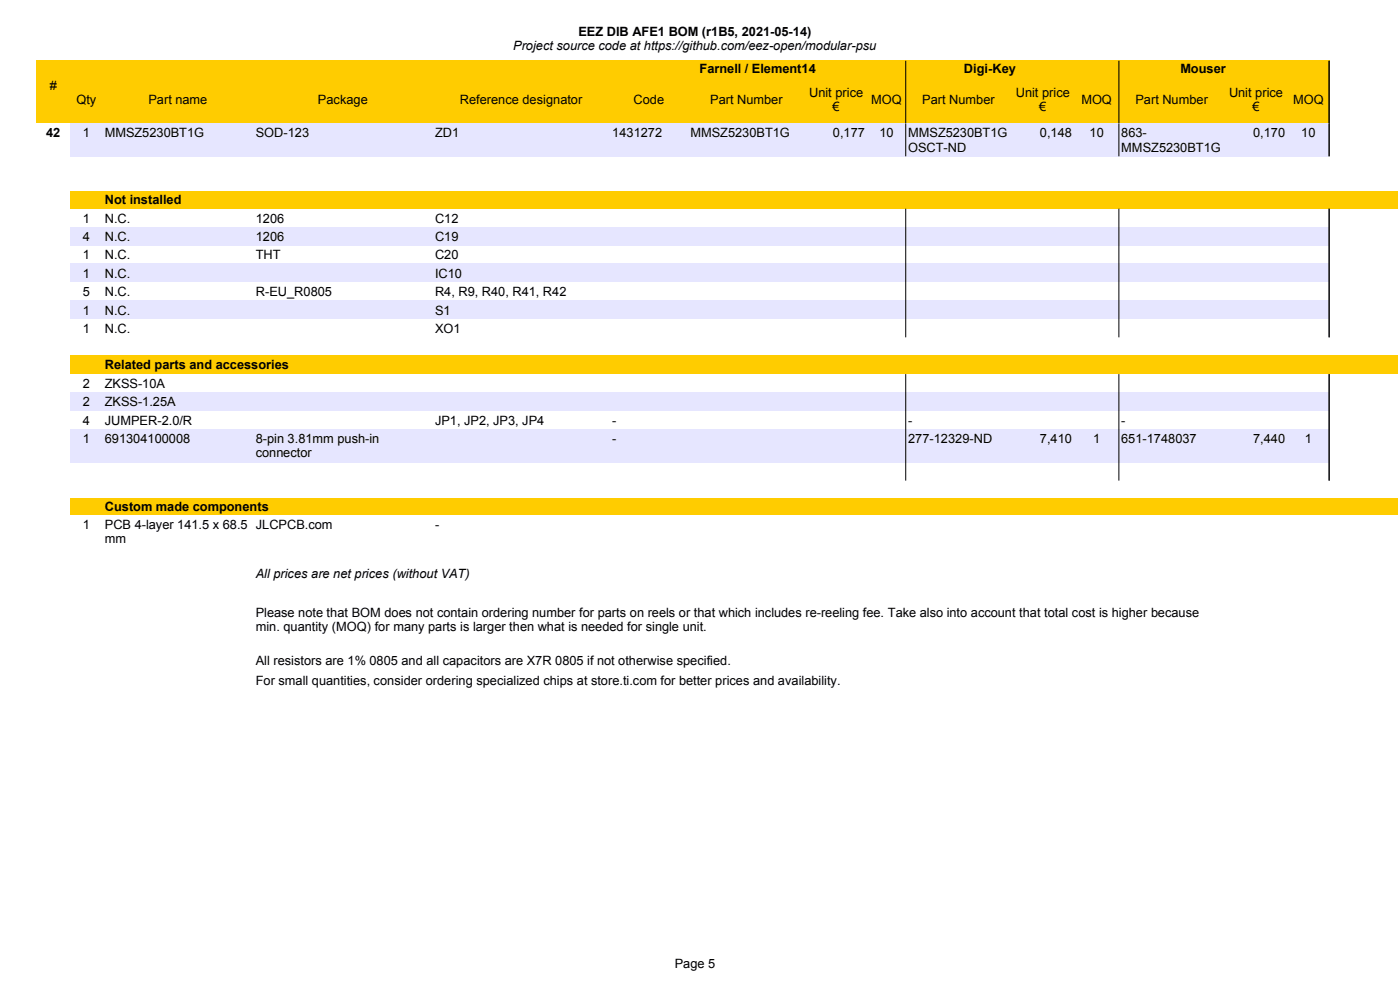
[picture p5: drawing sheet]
<svg xmlns="http://www.w3.org/2000/svg" width="297mm" height="210mm" viewBox="0 0 297 210" stroke-linecap="round" stroke-linejoin="round" font-family="sans-serif">
<defs><g id="words">
<g font-size="2.7">
<text x="108.9" y="10.6">Project source code at https://github.com/eez-open/modular-psu</text>
<text x="122.7" y="7.5">EEZ DIB AFE1 BOM (r1B5, 2021-05-14)</text>
<text x="148.4" y="15.4">Farnell / Element14</text>
<text x="204.5" y="15.4">Digi-Key</text>
<text x="250.4" y="15.4">Mouser</text>
<text x="10.5" y="19">#</text>
<text x="16.2" y="22.1">Qty</text>
<text x="31.5" y="22.1">Part name</text>
<text x="67.5" y="22.1">Package</text>
<text x="97.5" y="22.1">Reference designator</text>
<text x="134.4" y="22.1">Code</text>
<text x="150.7" y="22.1">Part Number</text>
<text x="171.7" y="20.5">Unit price</text>
<text x="176.6" y="23.6">€</text>
<text x="184.8" y="22.1">MOQ</text>
<text x="195.6" y="22.1">Part Number</text>
<text x="215.5" y="20.5">Unit price</text>
<text x="220.5" y="23.6">€</text>
<text x="229.4" y="22.1">MOQ</text>
<text x="240.9" y="22.1">Part Number</text>
<text x="260.7" y="20.5">Unit price</text>
<text x="265.7" y="23.6">€</text>
<text x="274.3" y="22.1">MOQ</text>
<text x="9.8" y="29.1">42</text>
<text x="17.6" y="29.1">1</text>
<text x="22.2" y="29.1">MMSZ5230BT1G</text>
<text x="54.3" y="29.1">SOD-123</text>
<text x="92.3" y="29.1">ZD1</text>
<text x="129.9" y="29.1">1431272</text>
<text x="146.5" y="29.1">MMSZ5230BT1G</text>
<text x="176.7" y="29.1">0,177</text>
<text x="186.5" y="29.1">10</text>
<text x="192.7" y="29.1">MMSZ5230BT1G</text>
<text x="220.6" y="29.1">0,148</text>
<text x="231.1" y="29.1">10</text>
<text x="237.9" y="29.1">863-</text>
<text x="265.9" y="29.1">0,170</text>
<text x="276.1" y="29.1">10</text>
<text x="192.7" y="32.2">OSCT-ND</text>
<text x="237.9" y="32.2">MMSZ5230BT1G</text>
<text x="17.6" y="47.2">1</text>
<text x="22.2" y="43.4">Not installed</text>
<text x="22.2" y="47.2">N.C.</text>
<text x="54.3" y="47.2">1206</text>
<text x="92.3" y="47.2">C12</text>
<text x="17.6" y="51.1">4</text>
<text x="22.2" y="51.1">N.C.</text>
<text x="54.3" y="51.1">1206</text>
<text x="92.3" y="51.1">C19</text>
<text x="17.6" y="55">1</text>
<text x="17.6" y="58.9">1</text>
<text x="22.2" y="55">N.C.</text>
<text x="22.2" y="58.9">N.C.</text>
<text x="54.3" y="55">THT</text>
<text x="92.3" y="55">C20</text>
<text x="92.3" y="58.9">IC10</text>
<text x="17.6" y="62.8">5</text>
<text x="22.2" y="62.8">N.C.</text>
<text x="54.3" y="62.8">R-EU_R0805</text>
<text x="92.3" y="62.8">R4, R9, R40, R41, R42</text>
<text x="17.6" y="66.7">1</text>
<text x="17.6" y="70.6">1</text>
<text x="22.2" y="66.7">N.C.</text>
<text x="22.2" y="70.6">N.C.</text>
<text x="92.3" y="66.7">S1</text>
<text x="92.3" y="70.6">XO1</text>
<text x="17.6" y="82.3">2</text>
<text x="22.2" y="78.4">Related parts and accessories</text>
<text x="22.2" y="82.3">ZKSS-10A</text>
<text x="17.6" y="86.2">2</text>
<text x="22.2" y="86.2">ZKSS-1.25A</text>
<text x="17.6" y="90.1">4</text>
<text x="17.6" y="94">1</text>
<text x="22.2" y="90.1">JUMPER-2.0/R</text>
<text x="22.2" y="94">691304100008</text>
<text x="54.3" y="94">8-pin 3.81mm push-in</text>
<text x="92.3" y="90.1">JP1, JP2, JP3, JP4</text>
<text x="129.9" y="90.1">-</text>
<text x="129.9" y="94">-</text>
<text x="192.7" y="90.1">-</text>
<text x="192.7" y="94">277-12329-ND</text>
<text x="220.6" y="94">7,410</text>
<text x="231.9" y="94">1</text>
<text x="237.8" y="90.1">-</text>
<text x="237.8" y="94">651-1748037</text>
<text x="265.9" y="94">7,440</text>
<text x="276.8" y="94">1</text>
<text x="54.3" y="97">connector</text>
<text x="17.6" y="112.1">1</text>
<text x="22.2" y="108.4">Custom made components</text>
<text x="22.3" y="112.1">PCB 4-layer 141.5 x 68.5 JLCPCB.com</text>
<text x="92.3" y="112.1">-</text>
<text x="22.3" y="115.2">mm</text>
<text x="54.3" y="122.6">All prices are net prices (without VAT)</text>
<text x="54.3" y="130.8">Please note that BOM does not contain ordering number for parts on reels or that which includes re-reeling fee. Take also into account that total cost is higher because</text>
<text x="54.3" y="133.8">min. quantity (MOQ) for many parts is larger then what is needed for single unit.</text>
<text x="54.3" y="141">All resistors are 1% 0805 and all capacitors are X7R 0805 if not otherwise specified.</text>
<text x="54.3" y="145.2">For small quantities, consider ordering specialized chips at store.ti.com for better prices and availability.</text>
<text x="143.2" y="205.2">Page 5</text>
</g>
</g></defs>
<path d="M7.6 12.9h274.3v13.2h-274.3z" fill-rule="evenodd" fill="#fc0"/>
<path d="M192.1 12.9v13.3M237.4 12.9v13.3M282 12.9v13.3" fill="none" stroke="#000" stroke-width=".21"/>
<path d="M14.9 26.1h267v7h-267z" fill-rule="evenodd" fill="#e6e6ff"/>
<path d="M14.9 40.5h281.7v3.7h-281.7z" fill-rule="evenodd" fill="#fc0"/>
<g fill="#e6e6ff">
<path d="M14.9 48.1h267v3.9h-267z" fill-rule="evenodd"/>
<path d="M14.9 55.9h267v3.9h-267z" fill-rule="evenodd"/>
<path d="M14.9 63.7h267v3.9h-267z" fill-rule="evenodd"/>
</g>
<path d="M14.9 75.4h281.7v3.9h-281.7z" fill-rule="evenodd" fill="#fc0"/>
<g fill="#e6e6ff">
<path d="M14.9 83.2h267v3.9h-267z" fill-rule="evenodd"/>
<path d="M14.9 91h267v7h-267z" fill-rule="evenodd"/>
</g>
<path d="M14.9 105.6h281.7v3.6h-281.7z" fill-rule="evenodd" fill="#fc0"/>
<path d="M192.1 26.2v7M237.4 26.2v7M282 26.2v7M192.1 44.3v27.3M237.4 44.3v27.3M282 44.3v27.3M192.1 79.4v22.6M237.4 79.4v22.6M282 79.4v22.6" fill="none" stroke="#000" stroke-width=".21"/>
<use href="#words"/>
</svg>
